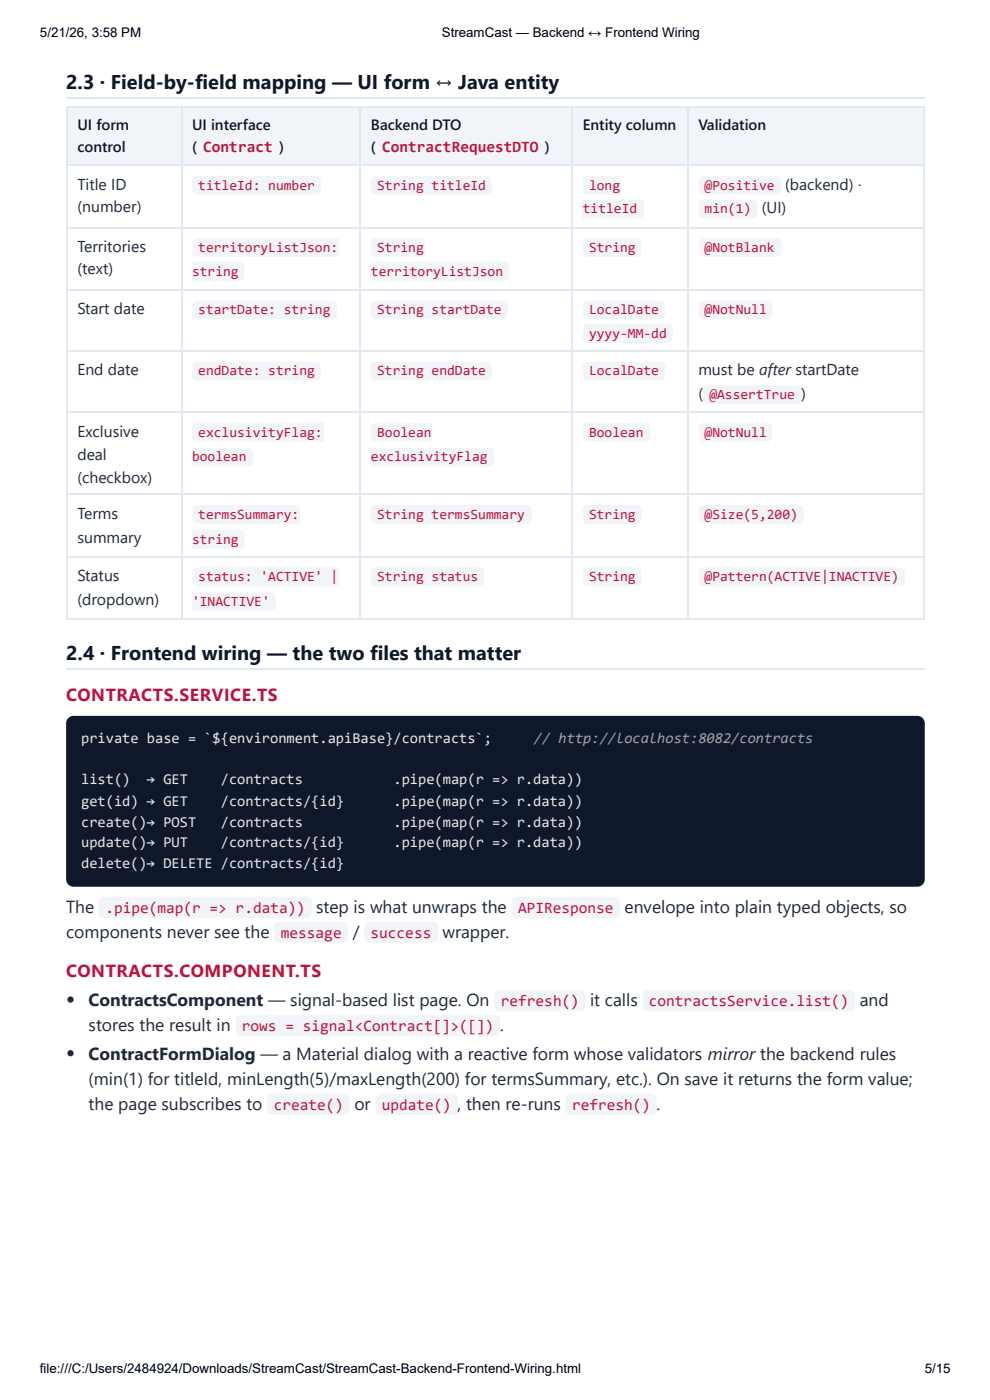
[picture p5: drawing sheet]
<svg xmlns="http://www.w3.org/2000/svg" width="210mm" height="297mm" viewBox="0 0 210 297" stroke-linecap="round" stroke-linejoin="round" font-family="sans-serif">
<defs><g id="words">
<g font-size="4.2" fill="#0f172a">
<text x="14" y="18.8">2.3 · Field-by-field mapping — UI form ↔ Java entity</text>
<text x="14" y="140">2.4 · Frontend wiring — the two files that matter</text>
</g>
<g font-size="3.7" fill="#be123c">
<text x="14" y="148.7">CONTRACTS.SERVICE.TS</text>
<text x="14" y="207.2">CONTRACTS.COMPONENT.TS</text>
</g>
<g font-size="3.7" fill="#1f2937">
<text x="14" y="193.7">The</text>
<text x="14" y="199">components never see the</text>
<text x="18.8" y="213.5">ContractsComponent — signal-based list page. On</text>
<text x="18.8" y="218.8">stores the result in</text>
<text x="18.8" y="224.9">ContractFormDialog — a Material dialog with a reactive form whose validators mirror the backend rules</text>
<text x="18.8" y="230.2">(min(1) for titleId, minLength(5)/maxLength(200) for termsSummary, etc.). On save it returns the form value;</text>
<text x="18.8" y="235.5">the page subscribes to</text>
</g>
<g font-size="3.3" fill="#1f2937">
<text x="16.4" y="40.2">Title ID</text>
<text x="16.4" y="45">(number)</text>
<text x="16.4" y="53.4">Territories</text>
<text x="16.4" y="58.2">(text)</text>
<text x="16.4" y="66.7">Start date</text>
<text x="16.4" y="79.6">End date</text>
<text x="148.1" y="79.6">must be after startDate</text>
<text x="148.1" y="84.7">( @AssertTrue )</text>
<text x="16.4" y="92.6">Exclusive</text>
<text x="16.4" y="97.6">deal</text>
<text x="16.4" y="102.4">(checkbox)</text>
<text x="16.4" y="110.1">Terms</text>
<text x="16.4" y="115.1">summary</text>
<text x="16.4" y="123.3">Status</text>
<text x="16.4" y="128.3">(dropdown)</text>
</g>
<g font-size="3.3" fill="#be123c">
<text x="22.3" y="193.7">.pipe(map(r =&gt; r.data)) step is what unwraps the</text>
<text x="109.8" y="193.7">APIResponse envelope into plain typed objects, so</text>
<text x="59.6" y="199">message / success wrapper.</text>
<text x="106.2" y="213.5">refresh() it calls</text>
<text x="137.6" y="213.5">contractsService.list() and</text>
<text x="51.3" y="218.8">rows = signal&lt;Contract[]&gt;([]) .</text>
<text x="58.1" y="235.5">create() or</text>
<text x="80.9" y="235.5">update() , then re-runs</text>
<text x="121.3" y="235.5">refresh() .</text>
</g>
<g font-size="3.2" fill="#0f172a">
<text x="16.4" y="27.5">UI form</text>
<text x="40.7" y="27.5">UI interface</text>
<text x="78.6" y="27.5">Backend DTO</text>
<text x="123.6" y="27.5">Entity column</text>
<text x="148.1" y="27.5">Validation</text>
<text x="16.4" y="32.3">control</text>
<text x="40.7" y="32.3">( Contract )</text>
<text x="78.6" y="32.3">( ContractRequestDTO )</text>
</g>
<g font-size="3.2" fill="#e2e8f0">
<text x="17.2" y="157.7">private base = `${environment.apiBase}/contracts`;</text>
<text x="17.2" y="166.4">list()</text>
<text x="31.1" y="166.4">→ GET</text>
<text x="46.8" y="166.4">/contracts</text>
<text x="83.4" y="166.4">.pipe(map(r =&gt; r.data))</text>
<text x="17.2" y="170.9">get(id) → GET</text>
<text x="46.8" y="170.9">/contracts/{id}</text>
<text x="83.4" y="170.9">.pipe(map(r =&gt; r.data))</text>
<text x="17.2" y="175.4">create()→ POST</text>
<text x="17.2" y="179.7">update()→ PUT</text>
<text x="46.8" y="175.4">/contracts</text>
<text x="46.8" y="179.7">/contracts/{id}</text>
<text x="83.4" y="175.4">.pipe(map(r =&gt; r.data))</text>
<text x="83.4" y="179.7">.pipe(map(r =&gt; r.data))</text>
<text x="17.2" y="184.2">delete()→ DELETE /contracts/{id}</text>
</g>
<text font-size="3.2" fill="#94a3b8" x="113.2" y="157.7">// http://localhost:8082/contracts</text>
<g font-size="3" fill="#be123c">
<text x="42" y="40.2">titleId: number</text>
<text x="80" y="40.2">String titleId</text>
<text x="124.9" y="40.2">long</text>
<text x="149.4" y="40.2">@Positive (backend) ·</text>
<text x="123.6" y="45.2">titleId</text>
<text x="149.4" y="45.2">min(1) (UI)</text>
<text x="42" y="53.4">territoryListJson:</text>
<text x="80" y="53.4">String</text>
<text x="124.9" y="53.4">String</text>
<text x="149.4" y="53.4">@NotBlank</text>
<text x="40.7" y="58.5">string</text>
<text x="78.6" y="58.5">territoryListJson</text>
<text x="42" y="66.7">startDate: string</text>
<text x="80" y="66.7">String startDate</text>
<text x="124.9" y="66.7">LocalDate</text>
<text x="124.9" y="71.7">yyyy-MM-dd</text>
<text x="149.4" y="66.7">@NotNull</text>
<text x="42" y="79.6">endDate: string</text>
<text x="80" y="79.6">String endDate</text>
<text x="124.9" y="79.6">LocalDate</text>
<text x="42" y="92.6">exclusivityFlag:</text>
<text x="80" y="92.6">Boolean</text>
<text x="124.9" y="92.6">Boolean</text>
<text x="149.4" y="92.6">@NotNull</text>
<text x="40.7" y="97.9">boolean</text>
<text x="78.6" y="97.9">exclusivityFlag</text>
<text x="42" y="110.1">termsSummary:</text>
<text x="80" y="110.1">String termsSummary</text>
<text x="124.9" y="110.1">String</text>
<text x="149.4" y="110.1">@Size(5,200)</text>
<text x="40.7" y="115.4">string</text>
<text x="42" y="123.3">status: 'ACTIVE' |</text>
<text x="80" y="123.3">String status</text>
<text x="124.9" y="123.3">String</text>
<text x="149.4" y="123.3">@Pattern(ACTIVE|INACTIVE)</text>
<text x="40.7" y="128.6">'INACTIVE'</text>
</g>
<g font-size="2.8">
<text x="8.5" y="7.9">5/21/26, 3:58 PM</text>
<text x="93.7" y="7.9">StreamCast — Backend ↔ Frontend Wiring</text>
<text x="8.5" y="291.3">file:///C:/Users/2484924/Downloads/StreamCast/StreamCast-Backend-Frontend-Wiring.html</text>
<text x="196" y="291.3">5/15</text>
</g>
</g></defs>
<path d="M14 20.8h182.1" fill="none" stroke="#e2e8f0" stroke-width=".26"/>
<g fill="#f1f5f9">
<path d="M14.3 22.8h24.1v12.1h-24.1z"/>
<path d="M38.4 22.8h38.1v12.1h-38.1z"/>
<path d="M76.5 22.8h44.9v12.1h-44.9z"/>
<path d="M121.4 22.8h24.4v12.1h-24.4z"/>
<path d="M145.8 22.8h50.3v12.1h-50.3z"/>
</g>
<g fill="none" stroke="#e2e8f0" stroke-width=".26">
<path d="M14 22.6h182.1M14 35.1h182.1M14.2 22.5v109M38.5 22.5v109M76.3 22.5v109M121.3 22.5v109M145.9 22.5v109M195.9 22.5v109M14 48.3h182.1M14 61.5h182.1M14 74.5h182.1M14 87.4h182.1"/>
<path d="M14 104.9h182.1M14 118.1h182.1M14 131.4h182.1M14 141.9h182.1"/>
</g>
<path d="M14.5 152.3l.5-.3 .6-.1h178.9a1.59 1.59 0 0 1 1.6 1.6v33a1.59 1.59 0 0 1-1.6 1.6h-178.9a1.59 1.59 0 0 1-1.6-1.6v-33l.1-.6z" fill="#0f172a"/>
<g fill="#f1f5f9">
<path d="M42.1 29.1l.8-.3h15.3a1.06 1.06 0 0 1 1.1 1.1v2.4a1.06 1.06 0 0 1-1.1 1h-15.3a1.06 1.06 0 0 1-1.1-1v-2.6z"/>
<path d="M79.9 29.1l.8-.3h33.9a1.06 1.06 0 0 1 1 1.1v2.4a1.06 1.06 0 0 1-1 1h-33.9a1.06 1.06 0 0 1-1.1-1l.1-2.6z"/>
<path d="M41.1 37.6l.7-.3h25.1a1.06 1.06 0 0 1 1.1 1.1v1.8a1.06 1.06 0 0 1-1.1 1.1h-25.1a1.06 1.06 0 0 1-1.1-1.1l.1-2z"/>
<path d="M78.9 37.6l.7-.3h23.6a1.06 1.06 0 0 1 1 1.1v1.8a1.06 1.06 0 0 1-1 1.1h-23.6a1.06 1.06 0 0 1-1-1.1v-2z"/>
<path d="M123.9 37.6l.7-.3h6.9v4h-6.9a1.06 1.06 0 0 1-1-1.1v-2z"/>
<path d="M123.5 42.3h12a1.06 1.06 0 0 1 1 1.1v1.8a1.06 1.06 0 0 1-1 1.1h-12z"/>
<path d="M148.5 37.6l.7-.3h15.4a1.06 1.06 0 0 1 1 1.1v1.8a1.06 1.06 0 0 1-1 1.1h-15.4a1.06 1.06 0 0 1-1-1.1v-2z"/>
<path d="M148.5 42.6l.7-.3h10.3a1.06 1.06 0 0 1 1.1 1.1v1.8a1.06 1.06 0 0 1-1.1 1.1h-10.3a1.06 1.06 0 0 1-1-1.1v-2z"/>
<path d="M41.1 50.8l.7-.3h30v4h-30a1.06 1.06 0 0 1-1.1-1.1l.1-2z"/>
<path d="M40.7 55.6h10.1a1.06 1.06 0 0 1 1.1 1v1.9a1.06 1.06 0 0 1-1.1 1h-10.1z"/>
<path d="M78.9 50.8l.7-.3h10.4v4h-10.4a1.06 1.06 0 0 1-1-1.1v-2z"/>
<path d="M78.5 55.6h28.4a1.06 1.06 0 0 1 1 1v1.9a1.06 1.06 0 0 1-1 1h-28.4z"/>
<path d="M123.9 50.8l.7-.3h10.3a1.06 1.06 0 0 1 1.1 1.1v1.8a1.06 1.06 0 0 1-1.1 1.1h-10.3a1.06 1.06 0 0 1-1-1.1v-2z"/>
<path d="M148.5 50.8l.7-.3h15.4a1.06 1.06 0 0 1 1 1.1v1.8a1.06 1.06 0 0 1-1 1.1h-15.4a1.06 1.06 0 0 1-1-1.1v-2z"/>
<path d="M41.1 64.1l.7-.3h28.6a1.06 1.06 0 0 1 1 1v1.9a1.06 1.06 0 0 1-1 1h-28.6a1.06 1.06 0 0 1-1.1-1l.1-2.1z"/>
<path d="M78.9 64.1l.7-.3h27a1.06 1.06 0 0 1 1.1 1v1.9a1.06 1.06 0 0 1-1.1 1h-27a1.06 1.06 0 0 1-1-1v-2.1z"/>
<path d="M123.9 64.1l.7-.3h15.4a1.06 1.06 0 0 1 1 1v1.9a1.06 1.06 0 0 1-1 1h-15.4a1.06 1.06 0 0 1-1-1v-2.1z"/>
<path d="M123.9 69.1l.7-.3h17a1.06 1.06 0 0 1 1 1.1v1.8a1.06 1.06 0 0 1-1 1.1h-17a1.06 1.06 0 0 1-1-1.1v-2.1z"/>
<path d="M148.5 64.1l.7-.3h13.5a1.06 1.06 0 0 1 1.1 1v1.9a1.06 1.06 0 0 1-1.1 1h-13.5a1.06 1.06 0 0 1-1-1v-2.1z"/>
<path d="M41.1 77l.7-.3h25.1a1.06 1.06 0 0 1 1.1 1.1v1.8a1.06 1.06 0 0 1-1.1 1.1h-25.1a1.06 1.06 0 0 1-1.1-1.1l.1-2z"/>
<path d="M78.9 77l.7-.3h23.6a1.06 1.06 0 0 1 1 1.1v1.8a1.06 1.06 0 0 1-1 1.1h-23.6a1.06 1.06 0 0 1-1-1.1v-2z"/>
<path d="M123.9 77l.7-.3h15.4a1.06 1.06 0 0 1 1 1.1v1.8a1.06 1.06 0 0 1-1 1.1h-15.4a1.06 1.06 0 0 1-1-1.1v-2z"/>
<path d="M149.3 82.1l.7-.3h18.8a1.06 1.06 0 0 1 1.1 1v1.9a1.06 1.06 0 0 1-1.1 1h-18.8a1.06 1.06 0 0 1-1-1v-2.1z"/>
<path d="M41.1 90l.7-.3h26.8v4h-26.8a1.06 1.06 0 0 1-1.1-1.1l.1-2.1z"/>
<path d="M40.7 95h12a1.06 1.06 0 0 1 1 1v1.9a1.06 1.06 0 0 1-1 1.1h-12z"/>
<path d="M78.9 90l.7-.3h12v4h-12a1.06 1.06 0 0 1-1-1.1v-2.1z"/>
<path d="M78.5 95h25.2a1.06 1.06 0 0 1 1.1 1v1.9a1.06 1.06 0 0 1-1.1 1.1h-25.2z"/>
<path d="M123.9 90l.7-.3h12.2a1.06 1.06 0 0 1 1 1.1v1.8a1.06 1.06 0 0 1-1 1.1h-12.2a1.06 1.06 0 0 1-1-1.1v-2.1z"/>
<path d="M148.5 90l.7-.3h13.5a1.06 1.06 0 0 1 1.1 1.1v1.8a1.06 1.06 0 0 1-1.1 1.1h-13.5a1.06 1.06 0 0 1-1-1.1v-2.1z"/>
<path d="M41.1 107.5l.7-.3h21.7v3.9h-21.7a1.06 1.06 0 0 1-1.1-1l.1-2.1z"/>
<path d="M40.7 112.4h10.1a1.06 1.06 0 0 1 1.1 1.1v1.9a1.06 1.06 0 0 1-1.1 1h-10.1z"/>
<path d="M78.9 107.5l.7-.3h32.1a1.06 1.06 0 0 1 1 1v1.9a1.06 1.06 0 0 1-1 1h-32.1a1.06 1.06 0 0 1-1-1v-2.1z"/>
<path d="M123.9 107.5l.7-.3h10.3a1.06 1.06 0 0 1 1.1 1v1.9a1.06 1.06 0 0 1-1.1 1h-10.3a1.06 1.06 0 0 1-1-1v-2.1z"/>
<path d="M148.5 107.5l.7-.3h20.1a1.06 1.06 0 0 1 1.1 1v1.9a1.06 1.06 0 0 1-1.1 1h-20.1a1.06 1.06 0 0 1-1-1v-2.1z"/>
<path d="M41.1 120.7l.7-.3h30v4h-30a1.06 1.06 0 0 1-1.1-1.1l.1-2.1z"/>
<path d="M40.7 125.7h16.7a1.06 1.06 0 0 1 1.1 1v1.9a1.06 1.06 0 0 1-1.1 1h-16.7z"/>
<path d="M78.9 120.7l.7-.3h22a1.06 1.06 0 0 1 1.1 1v1.9a1.06 1.06 0 0 1-1.1 1.1h-22a1.06 1.06 0 0 1-1-1.1v-2.1z"/>
<path d="M123.9 120.7l.7-.3h10.3a1.06 1.06 0 0 1 1.1 1v1.9a1.06 1.06 0 0 1-1.1 1.1h-10.3a1.06 1.06 0 0 1-1-1.1v-2.1z"/>
<path d="M148.5 120.7l.7-.3h41.6a1.06 1.06 0 0 1 1 1v1.9a1.06 1.06 0 0 1-1 1.1h-41.6a1.06 1.06 0 0 1-1-1.1v-2.1z"/>
<path d="M21.2 190.5l.8-.3h43.1a1.06 1.06 0 0 1 1 1.1v2.4a1.06 1.06 0 0 1-1 1h-43.1a1.06 1.06 0 0 1-1.1-1v-2.6z"/>
<path d="M108.8 190.5l.7-.3h20.9a1.06 1.06 0 0 1 1.1 1.1v2.4a1.06 1.06 0 0 1-1.1 1h-20.9a1.06 1.06 0 0 1-1-1v-2.6z"/>
<path d="M58.5 195.8l.8-.3h13.5a1.06 1.06 0 0 1 1 1.1v2.4a1.06 1.06 0 0 1-1 1h-13.5a1.06 1.06 0 0 1-1.1-1v-2.6z"/>
<path d="M77.6 195.8l.7-.3h13.5a1.06 1.06 0 0 1 1.1 1.1v2.4a1.06 1.06 0 0 1-1.1 1h-13.5a1.06 1.06 0 0 1-1-1v-2.6z"/>
</g>
<circle cx="14.9" cy="212.1" r=".66" fill="#1f2937"/>
<g fill="#f1f5f9">
<path d="M105.1 210.4l.7-.3h17.2a1.06 1.06 0 0 1 1.1 1v2.4a1.06 1.06 0 0 1-1.1 1.1h-17.2a1.06 1.06 0 0 1-1-1.1v-2.6z"/>
<path d="M136.6 210.4l.7-.3h42.9a1.06 1.06 0 0 1 1 1v2.4a1.06 1.06 0 0 1-1 1.1h-42.9a1.06 1.06 0 0 1-1-1.1v-2.6z"/>
<path d="M50.3 215.7l.8-.3h53.9a1.06 1.06 0 0 1 1.1 1v2.4a1.06 1.06 0 0 1-1.1 1.1h-53.9a1.06 1.06 0 0 1-1.1-1.1v-2.6z"/>
</g>
<circle cx="14.9" cy="223.4" r=".66" fill="#1f2937"/>
<g fill="#f1f5f9">
<path d="M56.9 232.3l.8-.3h15.3a1.06 1.06 0 0 1 1.1 1.1v2.4a1.06 1.06 0 0 1-1.1 1h-15.3a1.06 1.06 0 0 1-1.1-1v-2.6z"/>
<path d="M79.9 232.3l.8-.3h15.3a1.06 1.06 0 0 1 1.1 1.1v2.4a1.06 1.06 0 0 1-1.1 1h-15.3a1.06 1.06 0 0 1-1.1-1l.1-2.6z"/>
<path d="M120.2 232.3l.7-.3h17.2a1.06 1.06 0 0 1 1.1 1.1v2.4a1.06 1.06 0 0 1-1.1 1h-17.2a1.06 1.06 0 0 1-1-1v-2.6z"/>
</g>
<use href="#words"/>
</svg>
